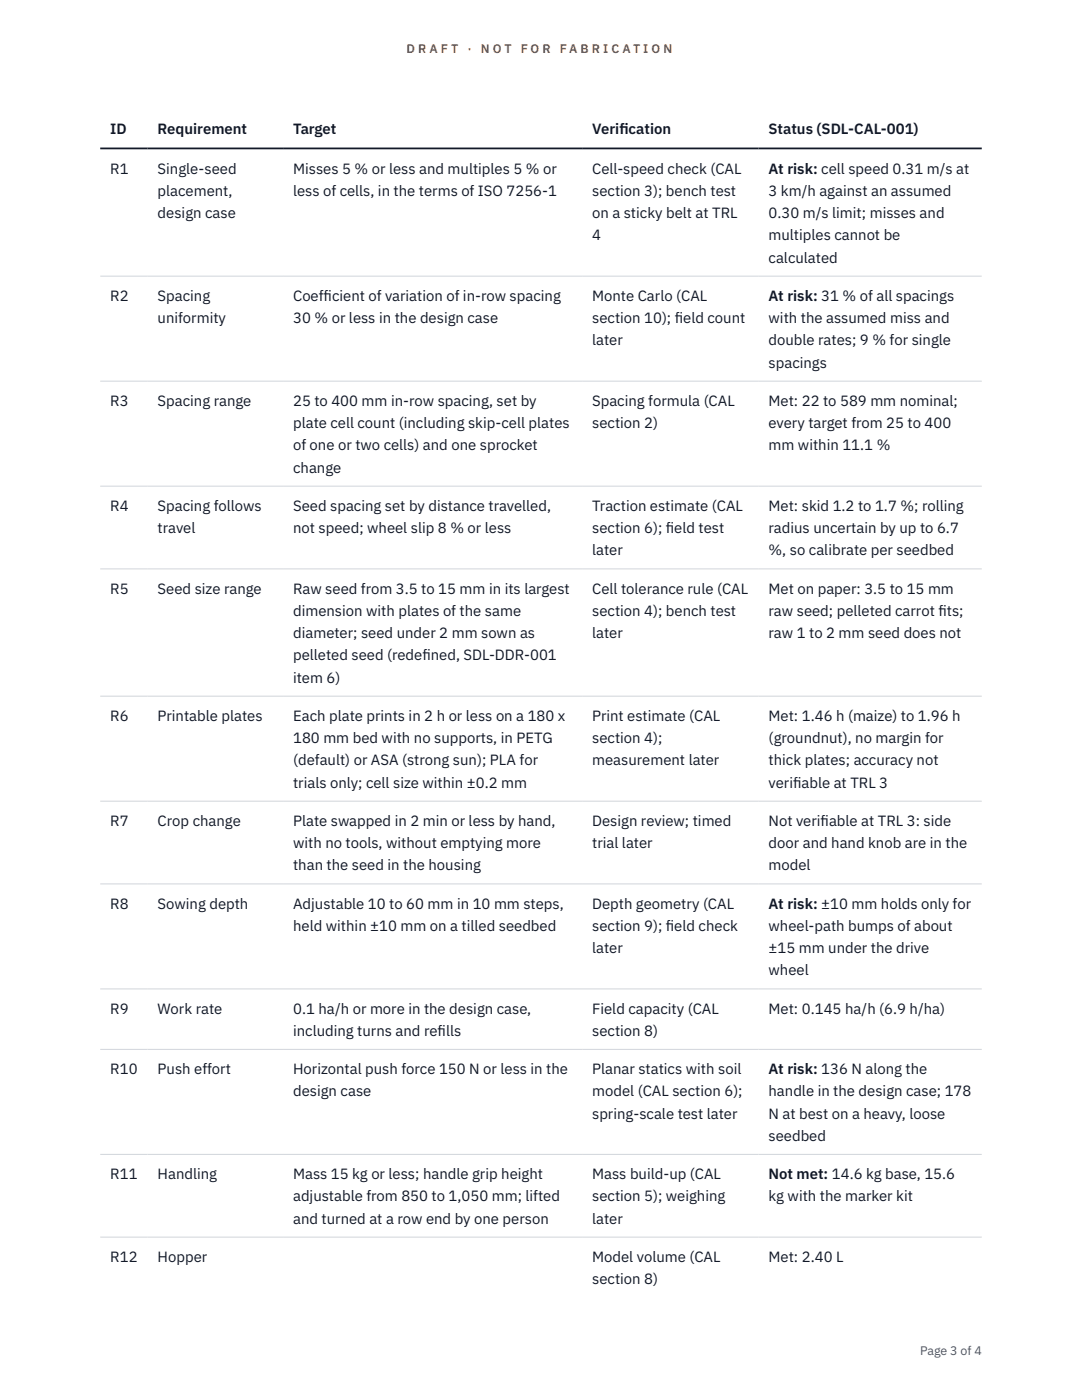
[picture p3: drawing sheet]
<svg xmlns="http://www.w3.org/2000/svg" width="216mm" height="279mm" viewBox="0 0 216 279" stroke-linecap="round" stroke-linejoin="round" font-family="sans-serif">
<defs><g id="words">
<g font-size="3" fill="#111827">
<text x="22" y="26.8">ID</text>
<text x="31.5" y="26.8">Requirement</text>
<text x="58.5" y="26.8">Target</text>
<text x="118.2" y="26.8">Verif</text>
<text x="123.6" y="26.8">ication</text>
<text x="153.4" y="26.8">Status (SDL-CAL-001)</text>
<text x="22" y="34.6">R1</text>
<text x="31.5" y="34.6">Single-seed</text>
<text x="58.5" y="34.6">Misses 5 % or less and multiples 5 % or</text>
<text x="118.2" y="34.6">Cell-speed check (CAL</text>
<text x="153.4" y="34.6">At risk: cell speed 0.31 m/s at</text>
<text x="31.5" y="39.1">placement,</text>
<text x="58.5" y="39.1">less of cells, in the terms of ISO 7256-1</text>
<text x="118.2" y="39.1">section 3); bench test</text>
<text x="153.4" y="39.1">3 km/h against an assumed</text>
<text x="31.5" y="43.5">design case</text>
<text x="118.2" y="43.5">on a sticky belt at TRL</text>
<text x="118.2" y="48">4</text>
<text x="153.4" y="43.5">0.30 m/s limit; misses and</text>
<text x="153.4" y="48">multiples cannot be</text>
<text x="153.4" y="52.4">calculated</text>
<text x="22" y="60">R2</text>
<text x="31.5" y="60">Spacing</text>
<text x="31.5" y="64.5">uniformity</text>
<text x="58.5" y="60">Coeff</text>
<text x="58.5" y="64.5">30 % or less in the design case</text>
<text x="64.6" y="60">icient of variation of in-row spacing</text>
<text x="118.2" y="60">Monte Carlo (CAL</text>
<text x="118.2" y="64.5">section 10); f</text>
<text x="134.7" y="64.5">ield count</text>
<text x="153.4" y="60">At risk: 31 % of all spacings</text>
<text x="153.4" y="64.5">with the assumed miss and</text>
<text x="118.2" y="68.9">later</text>
<text x="153.4" y="68.9">double rates; 9 % for single</text>
<text x="153.4" y="73.4">spacings</text>
<text x="22" y="81">R3</text>
<text x="31.5" y="81">Spacing range</text>
<text x="58.5" y="81">25 to 400 mm in-row spacing, set by</text>
<text x="118.2" y="81">Spacing formula (CAL</text>
<text x="153.4" y="81">Met: 22 to 589 mm nominal;</text>
<text x="58.5" y="85.4">plate cell count (including skip-cell plates</text>
<text x="58.5" y="89.9">of one or two cells) and one sprocket</text>
<text x="118.2" y="85.4">section 2)</text>
<text x="153.4" y="85.4">every target from 25 to 400</text>
<text x="153.4" y="89.9">mm within 11.1 %</text>
<text x="58.5" y="94.3">change</text>
<text x="22" y="101.9">R4</text>
<text x="31.5" y="101.9">Spacing follows</text>
<text x="58.5" y="101.9">Seed spacing set by distance travelled,</text>
<text x="118.2" y="101.9">Traction estimate (CAL</text>
<text x="153.4" y="101.9">Met: skid 1.2 to 1.7 %; rolling</text>
<text x="31.5" y="106.4">travel</text>
<text x="58.5" y="106.4">not speed; wheel slip 8 % or less</text>
<text x="118.2" y="106.4">section 6); f</text>
<text x="132.9" y="106.4">ield test</text>
<text x="153.4" y="106.4">radius uncertain by up to 6.7</text>
<text x="118.2" y="110.8">later</text>
<text x="153.4" y="110.8">%, so calibrate per seedbed</text>
<text x="22" y="118.5">R5</text>
<text x="31.5" y="118.5">Seed size range</text>
<text x="58.5" y="118.5">Raw seed from 3.5 to 15 mm in its largest</text>
<text x="118.2" y="118.5">Cell tolerance rule (CAL</text>
<text x="153.4" y="118.5">Met on paper: 3.5 to 15 mm</text>
<text x="58.5" y="122.9">dimension with plates of the same</text>
<text x="118.2" y="122.9">section 4); bench test</text>
<text x="153.4" y="122.9">raw seed; pelleted carrot f</text>
<text x="187.2" y="122.9">its;</text>
<text x="58.5" y="127.3">diameter; seed under 2 mm sown as</text>
<text x="58.5" y="131.8">pelleted seed (redef</text>
<text x="84.3" y="131.8">ined, SDL-DDR-001</text>
<text x="118.2" y="127.3">later</text>
<text x="153.4" y="127.3">raw 1 to 2 mm seed does not</text>
<text x="58.5" y="136.2">item 6)</text>
<text x="22" y="143.9">R6</text>
<text x="31.5" y="143.9">Printable plates</text>
<text x="58.5" y="143.9">Each plate prints in 2 h or less on a 180 x</text>
<text x="118.2" y="143.9">Print estimate (CAL</text>
<text x="153.4" y="143.9">Met: 1.46 h (maize) to 1.96 h</text>
<text x="58.5" y="148.3">180 mm bed with no supports, in PETG</text>
<text x="118.2" y="148.3">section 4);</text>
<text x="153.4" y="148.3">(groundnut), no margin for</text>
<text x="58.5" y="152.7">(default) or ASA (strong sun); PLA for</text>
<text x="118.2" y="152.7">measurement later</text>
<text x="153.4" y="152.7">thick plates; accuracy not</text>
<text x="58.5" y="157.2">trials only; cell size within ±0.2 mm</text>
<text x="153.4" y="157.2">verif</text>
<text x="158.2" y="157.2">iable at TRL 3</text>
<text x="22" y="164.8">R7</text>
<text x="31.5" y="164.8">Crop change</text>
<text x="58.5" y="164.8">Plate swapped in 2 min or less by hand,</text>
<text x="118.2" y="164.8">Design review; timed</text>
<text x="153.4" y="164.8">Not verif</text>
<text x="163.7" y="164.8">iable at TRL 3: side</text>
<text x="58.5" y="169.3">with no tools, without emptying more</text>
<text x="58.5" y="173.7">than the seed in the housing</text>
<text x="118.2" y="169.3">trial later</text>
<text x="153.4" y="169.3">door and hand knob are in the</text>
<text x="153.4" y="173.7">model</text>
<text x="22" y="181.3">R8</text>
<text x="31.5" y="181.3">Sowing depth</text>
<text x="58.5" y="181.3">Adjustable 10 to 60 mm in 10 mm steps,</text>
<text x="58.5" y="185.8">held within ±10 mm on a tilled seedbed</text>
<text x="118.2" y="181.3">Depth geometry (CAL</text>
<text x="118.2" y="185.8">section 9); f</text>
<text x="132.9" y="185.8">ield check</text>
<text x="153.4" y="181.3">At risk: ±10 mm holds only for</text>
<text x="153.4" y="185.8">wheel-path bumps of about</text>
<text x="118.2" y="190.2">later</text>
<text x="153.4" y="190.2">±15 mm under the drive</text>
<text x="153.4" y="194.7">wheel</text>
<text x="22" y="202.3">R9</text>
<text x="31.5" y="202.3">Work rate</text>
<text x="58.5" y="202.3">0.1 ha/h or more in the design case,</text>
<text x="118.2" y="202.3">Field capacity (CAL</text>
<text x="153.4" y="202.3">Met: 0.145 ha/h (6.9 h/ha)</text>
<text x="58.5" y="206.7">including turns and ref</text>
<text x="87.3" y="206.7">ills</text>
<text x="118.2" y="206.7">section 8)</text>
<text x="22" y="214.3">R10</text>
<text x="31.5" y="214.3">Push effort</text>
<text x="58.5" y="214.3">Horizontal push force 150 N or less in the</text>
<text x="118.2" y="214.3">Planar statics with soil</text>
<text x="153.4" y="214.3">At risk: 136 N along the</text>
<text x="58.5" y="218.8">design case</text>
<text x="118.2" y="218.8">model (CAL section 6);</text>
<text x="153.4" y="218.8">handle in the design case; 178</text>
<text x="118.2" y="223.2">spring-scale test later</text>
<text x="153.4" y="223.2">N at best on a heavy, loose</text>
<text x="153.4" y="227.7">seedbed</text>
<text x="22" y="235.3">R11</text>
<text x="31.5" y="235.3">Handling</text>
<text x="58.5" y="235.3">Mass 15 kg or less; handle grip height</text>
<text x="58.5" y="239.8">adjustable from 850 to 1,050 mm; lifted</text>
<text x="118.2" y="235.3">Mass build-up (CAL</text>
<text x="118.2" y="239.8">section 5); weighing</text>
<text x="153.4" y="235.3">Not met: 14.6 kg base, 15.6</text>
<text x="153.4" y="239.8">kg with the marker kit</text>
<text x="58.5" y="244.2">and turned at a row end by one person</text>
<text x="118.2" y="244.2">later</text>
<text x="22" y="251.8">R12</text>
<text x="31.5" y="251.8">Hopper</text>
<text x="118.2" y="251.8">Model volume (CAL</text>
<text x="153.4" y="251.8">Met: 2.40 L</text>
<text x="118.2" y="256.3">section 8)</text>
</g>
<g font-size="2.5" fill="#b45309">
<text x="81.1" y="10.5">D R A F T</text>
<text x="93.3" y="10.5">·</text>
<text x="95.9" y="10.5">N O T</text>
<text x="103.9" y="10.5">F O R</text>
<text x="111.7" y="10.5">F A B R I C A T I O N</text>
</g>
<text font-size="2.5" fill="#4b5563" x="183.6" y="270.3">Page 3 of 4</text>
</g></defs>
<path d="M20 55.1h175.9M20 76.1h175.9M20 97h175.9M20 113.5h175.9M20 138.9h175.9M20 159.9h175.9M20 176.4h175.9M20 197.4h175.9M20 209.4h175.9M20 230.4h175.9M20 246.9h175.9" fill="none" stroke="#d1d5db" stroke-width=".2"/>
<path d="M20 29.6h175.9" fill="none" stroke="#111827" stroke-width=".35"/>
<use href="#words"/>
</svg>
